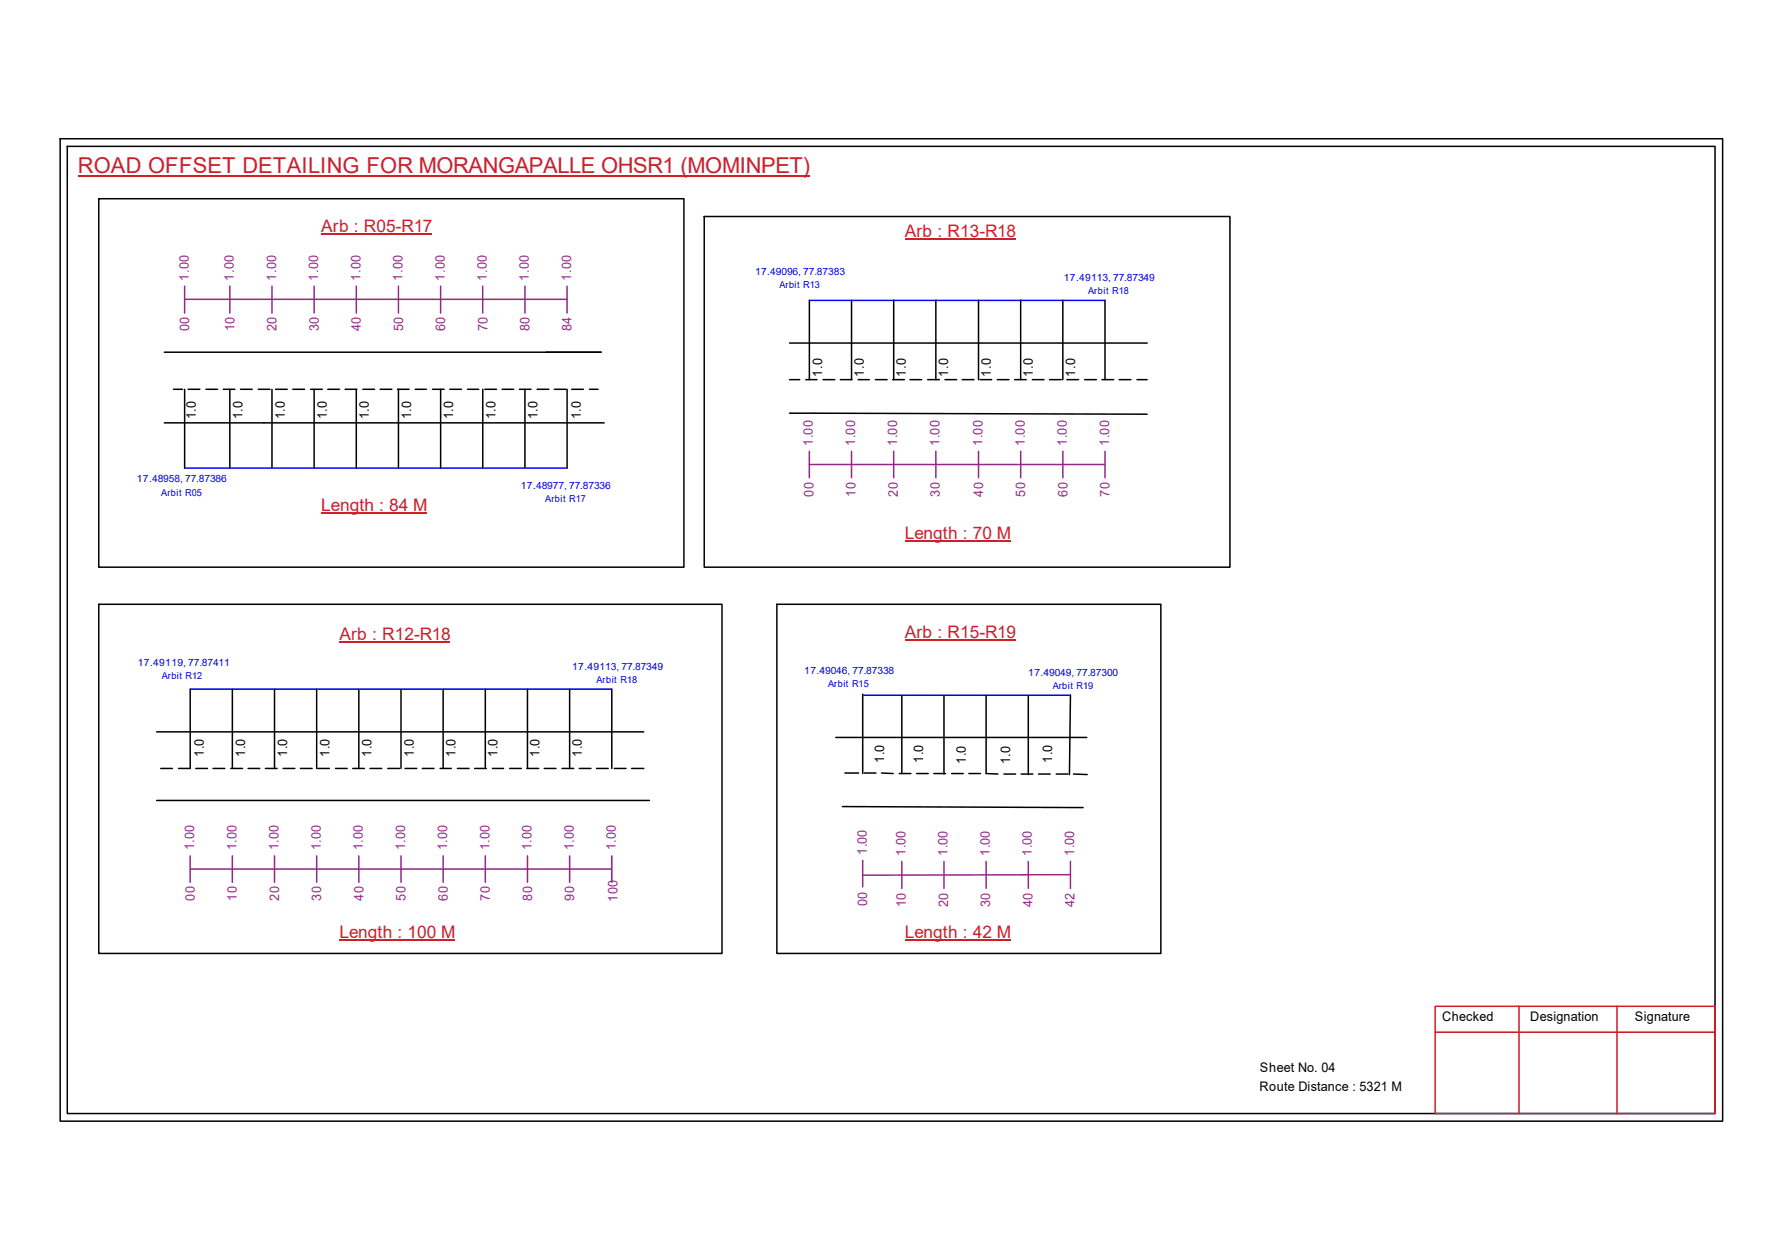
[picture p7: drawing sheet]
<svg xmlns="http://www.w3.org/2000/svg" width="297mm" height="210mm" viewBox="0 0 297 210" stroke-linecap="round" stroke-linejoin="round" font-family="sans-serif">
<defs><g id="words">
<text font-size="3.6" fill="#cd2027" x="13" y="28.9">ROAD OFFSET DETAILING FOR MORANGAPALLE OHSR1 (MOMINPET)</text>
<g font-size="2.9" fill="#cd2027">
<text x="53.5" y="38.7">Arb : R05-R17</text>
<text x="150.8" y="39.5">Arb : R13-R18</text>
<text x="53.5" y="85.2">Length : 84 M</text>
<text x="150.8" y="89.8">Length : 70 M</text>
<text x="56.6" y="106.7">Arb : R12-R18</text>
<text x="150.8" y="106.3">Arb : R15-R19</text>
<text x="56.6" y="156.2">Length : 100 M</text>
<text x="150.8" y="156.3">Length : 42 M</text>
</g>
<g font-size="2.2" fill="#93278f">
<text x="31.5" y="46.7" transform="rotate(-90 31.5 46.7)">1.00</text>
<text x="39" y="46.7" transform="rotate(-90 39 46.7)">1.00</text>
<text x="46" y="46.7" transform="rotate(-90 46 46.7)">1.00</text>
<text x="53" y="46.7" transform="rotate(-90 53 46.7)">1.00</text>
<text x="60.1" y="46.7" transform="rotate(-90 60.1 46.7)">1.00</text>
<text x="67.1" y="46.7" transform="rotate(-90 67.1 46.7)">1.00</text>
<text x="74.1" y="46.7" transform="rotate(-90 74.1 46.7)">1.00</text>
<text x="81.1" y="46.7" transform="rotate(-90 81.1 46.7)">1.00</text>
<text x="88.2" y="46.7" transform="rotate(-90 88.2 46.7)">1.00</text>
<text x="95.2" y="46.7" transform="rotate(-90 95.2 46.7)">1.00</text>
<text x="31.5" y="55.2" transform="rotate(-90 31.5 55.2)">00</text>
<text x="39.1" y="55.2" transform="rotate(-90 39.1 55.2)">10</text>
<text x="46.1" y="55.2" transform="rotate(-90 46.1 55.2)">20</text>
<text x="53.1" y="55.2" transform="rotate(-90 53.1 55.2)">30</text>
<text x="60.2" y="55.2" transform="rotate(-90 60.2 55.2)">40</text>
<text x="67.2" y="55.2" transform="rotate(-90 67.2 55.2)">50</text>
<text x="74.2" y="55.2" transform="rotate(-90 74.2 55.2)">60</text>
<text x="81.2" y="55.2" transform="rotate(-90 81.2 55.2)">70</text>
<text x="88.3" y="55.2" transform="rotate(-90 88.3 55.2)">80</text>
<text x="95.3" y="55.2" transform="rotate(-90 95.3 55.2)">84</text>
<text x="135.5" y="74.3" transform="rotate(-90 135.5 74.3)">1.00</text>
<text x="142.5" y="74.3" transform="rotate(-90 142.5 74.3)">1.00</text>
<text x="149.6" y="74.3" transform="rotate(-90 149.6 74.3)">1.00</text>
<text x="156.6" y="74.3" transform="rotate(-90 156.6 74.3)">1.00</text>
<text x="163.8" y="74.3" transform="rotate(-90 163.8 74.3)">1.00</text>
<text x="170.8" y="74.3" transform="rotate(-90 170.8 74.3)">1.00</text>
<text x="177.8" y="74.3" transform="rotate(-90 177.8 74.3)">1.00</text>
<text x="184.9" y="74.3" transform="rotate(-90 184.9 74.3)">1.00</text>
<text x="135.6" y="82.7" transform="rotate(-90 135.6 82.7)">00</text>
<text x="142.6" y="82.7" transform="rotate(-90 142.6 82.7)">10</text>
<text x="149.6" y="82.7" transform="rotate(-90 149.6 82.7)">20</text>
<text x="156.7" y="82.7" transform="rotate(-90 156.7 82.7)">30</text>
<text x="163.9" y="82.7" transform="rotate(-90 163.9 82.7)">40</text>
<text x="170.9" y="82.7" transform="rotate(-90 170.9 82.7)">50</text>
<text x="177.9" y="82.7" transform="rotate(-90 177.9 82.7)">60</text>
<text x="185" y="82.7" transform="rotate(-90 185 82.7)">70</text>
<text x="32.4" y="141.6" transform="rotate(-90 32.4 141.6)">1.00</text>
<text x="39.4" y="141.6" transform="rotate(-90 39.4 141.6)">1.00</text>
<text x="46.4" y="141.6" transform="rotate(-90 46.4 141.6)">1.00</text>
<text x="53.5" y="141.6" transform="rotate(-90 53.5 141.6)">1.00</text>
<text x="60.5" y="141.6" transform="rotate(-90 60.5 141.6)">1.00</text>
<text x="67.5" y="141.6" transform="rotate(-90 67.5 141.6)">1.00</text>
<text x="74.5" y="141.6" transform="rotate(-90 74.5 141.6)">1.00</text>
<text x="81.6" y="141.6" transform="rotate(-90 81.6 141.6)">1.00</text>
<text x="88.6" y="141.6" transform="rotate(-90 88.6 141.6)">1.00</text>
<text x="95.6" y="141.6" transform="rotate(-90 95.6 141.6)">1.00</text>
<text x="102.7" y="141.6" transform="rotate(-90 102.7 141.6)">1.00</text>
<text x="144.5" y="142.4" transform="rotate(-90 144.5 142.4)">1.00</text>
<text x="150.9" y="142.6" transform="rotate(-90 150.9 142.6)">1.00</text>
<text x="157.9" y="142.6" transform="rotate(-90 157.9 142.6)">1.00</text>
<text x="165" y="142.6" transform="rotate(-90 165 142.6)">1.00</text>
<text x="172" y="142.6" transform="rotate(-90 172 142.6)">1.00</text>
<text x="179" y="142.6" transform="rotate(-90 179 142.6)">1.00</text>
<text x="32.5" y="150" transform="rotate(-90 32.5 150)">00</text>
<text x="39.5" y="150" transform="rotate(-90 39.5 150)">10</text>
<text x="46.5" y="150" transform="rotate(-90 46.5 150)">20</text>
<text x="53.5" y="150" transform="rotate(-90 53.5 150)">30</text>
<text x="60.6" y="150" transform="rotate(-90 60.6 150)">40</text>
<text x="67.6" y="150" transform="rotate(-90 67.6 150)">50</text>
<text x="74.6" y="150" transform="rotate(-90 74.6 150)">60</text>
<text x="81.7" y="150" transform="rotate(-90 81.7 150)">70</text>
<text x="88.7" y="150" transform="rotate(-90 88.7 150)">80</text>
<text x="95.7" y="150" transform="rotate(-90 95.7 150)">90</text>
<text x="102.9" y="150.2" transform="rotate(-90 102.9 150.2)">100</text>
<text x="144.6" y="150.9" transform="rotate(-90 144.6 150.9)">00</text>
<text x="151" y="151" transform="rotate(-90 151 151)">10</text>
<text x="158" y="151" transform="rotate(-90 158 151)">20</text>
<text x="165.1" y="151" transform="rotate(-90 165.1 151)">30</text>
<text x="172.1" y="151" transform="rotate(-90 172.1 151)">40</text>
<text x="179.1" y="151" transform="rotate(-90 179.1 151)">42</text>
</g>
<g font-size="2.2">
<text x="137" y="62.7" transform="rotate(-90 137 62.7)">1.0</text>
<text x="144" y="62.7" transform="rotate(-90 144 62.7)">1.0</text>
<text x="151" y="62.7" transform="rotate(-90 151 62.7)">1.0</text>
<text x="158" y="62.7" transform="rotate(-90 158 62.7)">1.0</text>
<text x="165.1" y="62.7" transform="rotate(-90 165.1 62.7)">1.0</text>
<text x="172.2" y="62.7" transform="rotate(-90 172.2 62.7)">1.0</text>
<text x="179.2" y="62.7" transform="rotate(-90 179.2 62.7)">1.0</text>
<text x="32.6" y="69.9" transform="rotate(-90 32.6 69.9)">1.0</text>
<text x="40.4" y="69.9" transform="rotate(-90 40.4 69.9)">1.0</text>
<text x="47.5" y="69.9" transform="rotate(-90 47.5 69.9)">1.0</text>
<text x="54.5" y="69.9" transform="rotate(-90 54.5 69.9)">1.0</text>
<text x="61.5" y="69.9" transform="rotate(-90 61.5 69.9)">1.0</text>
<text x="68.5" y="69.9" transform="rotate(-90 68.5 69.9)">1.0</text>
<text x="75.6" y="69.9" transform="rotate(-90 75.6 69.9)">1.0</text>
<text x="82.6" y="69.9" transform="rotate(-90 82.6 69.9)">1.0</text>
<text x="89.6" y="69.9" transform="rotate(-90 89.6 69.9)">1.0</text>
<text x="96.8" y="69.9" transform="rotate(-90 96.8 69.9)">1.0</text>
<text x="34" y="126.1" transform="rotate(-90 34 126.1)">1.0</text>
<text x="40.8" y="126.1" transform="rotate(-90 40.8 126.1)">1.0</text>
<text x="47.9" y="126.1" transform="rotate(-90 47.9 126.1)">1.0</text>
<text x="54.9" y="126.1" transform="rotate(-90 54.9 126.1)">1.0</text>
<text x="61.9" y="126.1" transform="rotate(-90 61.9 126.1)">1.0</text>
<text x="69" y="126.1" transform="rotate(-90 69 126.1)">1.0</text>
<text x="75.9" y="126.1" transform="rotate(-90 75.9 126.1)">1.0</text>
<text x="82.9" y="126.1" transform="rotate(-90 82.9 126.1)">1.0</text>
<text x="90" y="126.1" transform="rotate(-90 90 126.1)">1.0</text>
<text x="97" y="126.1" transform="rotate(-90 97 126.1)">1.0</text>
<text x="147.4" y="127.1" transform="rotate(-90 147.4 127.1)">1.0</text>
<text x="153.9" y="127.1" transform="rotate(-90 153.9 127.1)">1.0</text>
<text x="161" y="127.3" transform="rotate(-90 161 127.3)">1.0</text>
<text x="168.4" y="127.3" transform="rotate(-90 168.4 127.3)">1.0</text>
<text x="175.4" y="127.1" transform="rotate(-90 175.4 127.1)">1.0</text>
<text x="240.4" y="170.1">Checked</text>
<text x="255.1" y="170.1">Designation</text>
<text x="272.5" y="170.1">Signature</text>
<text x="210" y="178.6">Sheet No. 04</text>
<text x="209.9" y="181.7">Route Distance : 5321 M</text>
</g>
<g font-size="1.7" fill="#00f">
<text x="125.9" y="45.8">17.49096, 77.87383</text>
<text x="177.3" y="46.7">17.49113, 77.87349</text>
<text x="22.8" y="80.3">17.48958, 77.87386</text>
<text x="86.8" y="81.4">17.48977, 77.87336</text>
<text x="23" y="111">17.49119, 77.87411</text>
<text x="95.4" y="111.7">17.49113, 77.87349</text>
<text x="134.1" y="112.3">17.49046, 77.87338</text>
<text x="171.4" y="112.7">17.49049, 77.87300</text>
</g>
<g font-size="1.6" fill="#00f">
<text x="129.9" y="47.9">Arbit R13</text>
<text x="181.4" y="48.9">Arbit R18</text>
<text x="26.9" y="82.6">Arbit R05</text>
<text x="90.9" y="83.6">Arbit R17</text>
<text x="27" y="113.1">Arbit R12</text>
<text x="99.4" y="113.8">Arbit R18</text>
<text x="138" y="114.4">Arbit R15</text>
<text x="175.5" y="114.8">Arbit R19</text>
</g>
</g></defs>
<g fill="none" stroke="#000" stroke-width=".25">
<path d="M10 23.1h277.1v163.7h-277.1zM11.2 24.4h274.7v161.1h-274.7zM16.5 33.1h97.5v61.4h-97.5zM117.4 36.1h87.6v58.4h-87.6zM27.4 58.7h72.8M131.6 57.1h59.6M134.9 50v13.2M141.9 50v13.2M149 50v13.2M156 50v13.2M163.1 50v13.2M170.1 50v13.2"/>
<path d="M177.2 50v13.2M184.2 50v13.2M27.4 70.4h73.3M28.9 64.9h1.5M30.8 64.9v13.1M31.4 64.9h1.9M34.3 64.9h2M37.2 64.9h2M38.3 64.9v13.1M40.1 64.9h1.9M43 64.9h2M45.3 64.9v13.1"/>
<path d="M45.9 64.9h2M48.8 64.9h2M51.8 64.9h1.9M52.4 64.9v13.1M54.6 64.9h2M57.5 64.9h2M59.4 64.9v13.1M60.5 64.9h1.9M63.4 64.9h1.9M66.2 64.9h2M66.4 64.9v13.1M69.2 64.9h1.9"/>
<path d="M72.1 64.9h1.9M73.4 64.9v13.1M75 64.9h1.9M77.9 64.9h1.9M80.5 64.9v13.1M80.8 64.9h2M83.7 64.9h1.9M86.6 64.9h1.9M87.5 64.9v13.1M89.5 64.9h2M92.4 64.9h2M94.5 64.9v13.1"/>
<path d="M95.3 64.9h1.9M98.3 64.9h1.4M131.6 68.8l59.6 .2M131.6 63.2h1.7M134.3 63.2h1.9M137.2 63.2h1.9M140.1 63.2h1.9M143 63.2h1.9M145.9 63.2h2M148.8 63.2h1.9M151.7 63.2h1.9M154.6 63.2h2"/>
<path d="M157.5 63.2h2M160.4 63.2h1.9M163.4 63.2h1.9M166.2 63.2h2M169.1 63.2h2M172.1 63.2h1.9M175 63.2h1.9M177.8 63.2h2M180.8 63.2h1.9M183.7 63.2h1.9M186.6 63.2h1.9M189.5 63.2h1.7"/>
<path d="M16.5 100.7h103.9v58.1h-103.9zM31.7 114.8v13.2h-1.9M38.7 114.8v13.2M45.8 114.8v13.2M52.8 114.8v13.2M59.8 114.8v13.2M66.8 114.8v13.2M73.9 114.8v13.2M80.9 114.8v13.2M87.9 114.8v13.2M95 114.8v13.2M102 114.8v13.2"/>
<path d="M129.5 100.7h64v58.1h-64zM143.8 115.7v13.2M150.3 115.8v13.1M157.3 115.8v13.1M164.4 115.8v13.1h1.9M171.4 115.8v13.2M178.4 115.8l-.1 13.2M26.1 121.9h81.2M26.1 133.3h82.1M26.8 128h1.9M32.6 128h2M35.5 128h2"/>
<path d="M38.5 128h1.9M41.4 128h1.9M44.2 128h2M47.2 128h1.9M50.1 128h1.9M53 128h1.9M55.9 128h2M58.8 128h1.9M61.7 128h1.9M64.6 128h2M67.5 128h2M70.4 128h1.9"/>
<path d="M73.4 128h1.8M76.2 128h2M79.1 128h2M82.1 128h1.8M85 128h1.9M87.8 128h2M90.7 128h2M93.7 128h1.9M96.6 128h1.9M99.4 128h2M102.4 128h1.9M105.3 128h2"/>
<path d="M139.3 122.9h41.8M140.4 134.4l40.1 .1M140.8 128.8h2.3M144.1 128.8h1.9M146.9 128.8l2 .1M149.9 128.9h1.9M152.8 128.9h1.9M155.7 128.9h1.9M158.6 128.9h2M161.5 128.9h1.9M167.3 128.9h2M170.2 128.9h2"/>
<path d="M173.1 128.9h1.9M176.1 128.9h1.9M178.9 128.9l2.3 .1"/>
</g>
<path d="M239.2 167.6h46.7v17.9h-46.7zM239.2 172h46.7M253.2 167.6v17.9M269.5 167.6v17.9" fill="none" stroke="#cc1f26" stroke-width=".25"/>
<path d="M13 29.3h122" fill="none" stroke="#cd2027" stroke-width=".25"/>
<path d="M134.9 50h49.3M30.8 78h63.7M31.7 114.8h70.3M143.8 115.8h34.6" fill="none" stroke="#00f" stroke-width=".25"/>
<g fill="none" stroke="#93278f" stroke-width=".25">
<path d="M30.8 49.9h63.7M30.8 47.7v4.5M38.3 47.7v4.5M45.3 47.7v4.5M52.4 47.7v4.5M59.4 47.7v4.5M66.4 47.7v4.5M73.4 47.7v4.5M80.5 47.7v4.5M87.5 47.7v4.5M94.5 47.7v4.5M134.9 77.4h49.3"/>
<path d="M134.9 75.2v4.4M141.9 75.2v4.4M149 75.2v4.4M156 75.2v4.4M163.1 75.2v4.4M170.1 75.2v4.4M177.2 75.2v4.4M184.2 75.2v4.4M31.7 144.8h70.3M31.7 142.6v4.4M38.7 142.6v4.4M45.8 142.6v4.4"/>
<path d="M52.8 142.6v4.4M59.8 142.6v4.4M66.8 142.6v4.4M73.9 142.6v4.4M80.9 142.6v4.4M87.9 142.6v4.4M95 142.6v4.4M102 142.6v4.4M143.8 143.3v4.4M150.3 143.5v4.5M157.3 143.5v4.5M164.4 143.5v4.5"/>
<path d="M171.4 143.5v4.5M178.4 145.7l-34.6 .1M178.4 143.5v4.5"/>
</g>
<path d="M53.5 39h18.5M150.8 39.8h18.5M53.5 85.5h17.7M150.8 90.2h17.6M56.6 107h18.5M150.8 106.6h18.5M56.6 156.5h19.2M150.8 156.6h17.6" fill="none" stroke="#cd2027" stroke-width=".17"/>
<use href="#words"/>
</svg>
